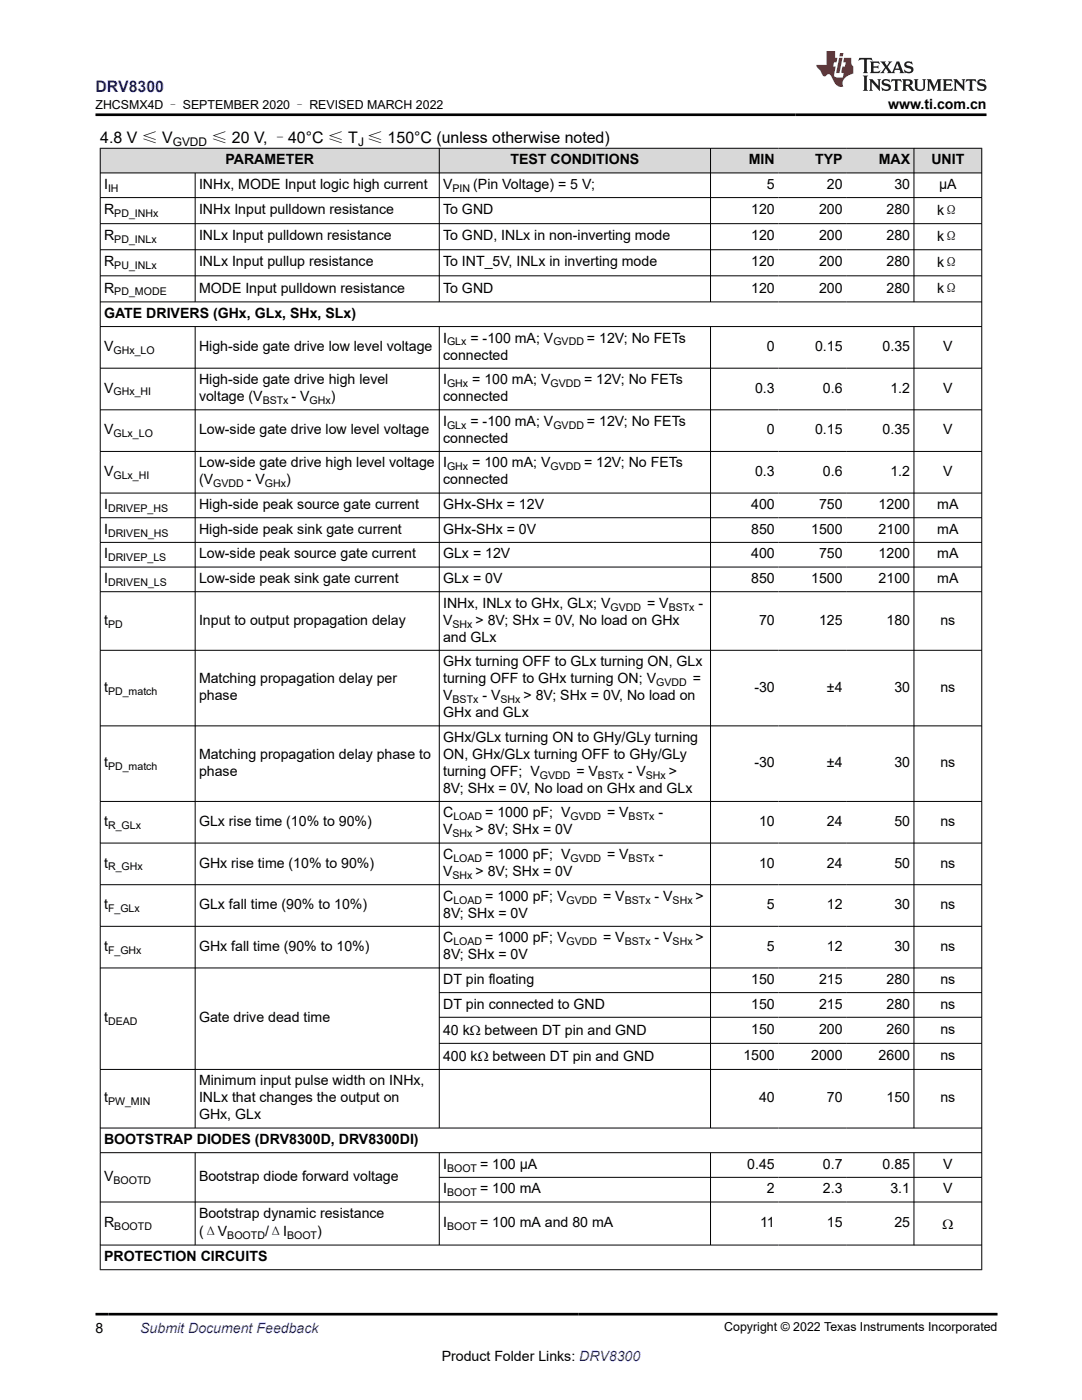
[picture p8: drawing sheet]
<svg xmlns="http://www.w3.org/2000/svg" width="216mm" height="279mm" viewBox="0 0 216 279" stroke-linecap="round" stroke-linejoin="round" font-family="sans-serif">
<defs><g id="words">
<text font-size="3.2" fill="#00f" x="19.1" y="18.3">DRV8300</text>
<g font-size="3.2">
<text x="20" y="28.4">4.8 V ≤ V</text>
<text x="42.2" y="28.4">≤ 20 V, –40°C ≤ T ≤ 150°C (unless otherwise noted)</text>
</g>
<g font-size="2.8">
<text x="177.2" y="21.7">www.ti.com.cn</text>
<text x="45" y="32.8">PARAMETER</text>
<text x="101.9" y="32.8">TEST CONDITIONS</text>
<text x="149.4" y="32.8">MIN</text>
<text x="162.6" y="32.8">TYP</text>
<text x="175.3" y="32.8">MAX</text>
<text x="185.8" y="32.8">UNIT</text>
<text x="20.8" y="37.7">I</text>
<text x="39.7" y="37.7">INHx, MODE Input logic high current</text>
<text x="88.4" y="37.7">V</text>
<text x="94.4" y="37.7">(Pin Voltage) = 5 V;</text>
<text x="153" y="37.7">5</text>
<text x="165" y="37.7">20</text>
<text x="178.5" y="37.7">30</text>
<text x="187.4" y="37.7">µA</text>
<text x="20.8" y="42.8">R</text>
<text x="20.8" y="48">R</text>
<text x="39.7" y="42.8">INHx Input pulldown resistance</text>
<text x="39.7" y="48">INLx Input pulldown resistance</text>
<text x="88.4" y="42.8">To GND</text>
<text x="88.4" y="48">To GND, INLx in non-inverting mode</text>
<text x="149.9" y="42.8">120</text>
<text x="149.9" y="48">120</text>
<text x="163.4" y="42.8">200</text>
<text x="163.4" y="48">200</text>
<text x="176.9" y="42.8">280</text>
<text x="176.9" y="48">280</text>
<text x="187" y="42.9">kΩ</text>
<text x="20.8" y="53.2">R</text>
<text x="39.7" y="53.2">INLx Input pullup resistance</text>
<text x="88.4" y="53.2">To INT_5V, INLx in inverting mode</text>
<text x="149.9" y="53.2">120</text>
<text x="163.4" y="53.2">200</text>
<text x="176.9" y="53.2">280</text>
<text x="187" y="48.1">kΩ</text>
<text x="187" y="53.3">kΩ</text>
<text x="20.8" y="58.4">R</text>
<text x="39.7" y="58.4">MODE Input pulldown resistance</text>
<text x="88.4" y="58.4">To GND</text>
<text x="149.9" y="58.4">120</text>
<text x="163.4" y="58.4">200</text>
<text x="176.9" y="58.4">280</text>
<text x="187" y="58.5">kΩ</text>
<text x="20.8" y="63.4">GATE DRIVERS (GHx, GLx, SHx, SLx)</text>
<text x="20.8" y="70.1">V</text>
<text x="39.7" y="70.1">High-side gate drive low level voltage</text>
<text x="88.4" y="68.4">I</text>
<text x="88.4" y="71.8">connected</text>
<text x="93.9" y="68.4">= -100 mA; V</text>
<text x="117.1" y="68.4">= 12V; No FETs</text>
<text x="153" y="70.1">0</text>
<text x="162.6" y="70.1">0.15</text>
<text x="176.1" y="70.1">0.35</text>
<text x="188.2" y="70.1">V</text>
<text x="39.7" y="76.7">High-side gate drive high level</text>
<text x="88.4" y="76.7">I</text>
<text x="94.2" y="76.7">= 100 mA; V</text>
<text x="116.5" y="76.7">= 12V; No FETs</text>
<text x="20.8" y="78.4">V</text>
<text x="39.7" y="80.1">voltage (V</text>
<text x="58.2" y="80.1">- V</text>
<text x="66" y="80.1">)</text>
<text x="88.4" y="80.1">connected</text>
<text x="150.7" y="78.4">0.3</text>
<text x="164.2" y="78.4">0.6</text>
<text x="177.7" y="78.4">1.2</text>
<text x="188.2" y="78.4">V</text>
<text x="20.8" y="86.7">V</text>
<text x="39.7" y="86.7">Low-side gate drive low level voltage</text>
<text x="88.4" y="85">I</text>
<text x="88.4" y="88.4">connected</text>
<text x="93.9" y="85">= -100 mA; V</text>
<text x="117.1" y="85">= 12V; No FETs</text>
<text x="153" y="86.7">0</text>
<text x="162.6" y="86.7">0.15</text>
<text x="176.1" y="86.7">0.35</text>
<text x="188.2" y="86.7">V</text>
<text x="20.8" y="95">V</text>
<text x="39.7" y="93.3">Low-side gate drive high level voltage</text>
<text x="88.4" y="93.3">I</text>
<text x="94.2" y="93.3">= 100 mA; V</text>
<text x="116.5" y="93.3">= 12V; No FETs</text>
<text x="150.7" y="95">0.3</text>
<text x="164.2" y="95">0.6</text>
<text x="177.7" y="95">1.2</text>
<text x="188.2" y="95">V</text>
<text x="20.8" y="101.6">I</text>
<text x="39.7" y="96.7">(V</text>
<text x="39.7" y="101.6">High-side peak source gate current</text>
<text x="49.2" y="96.7">- V</text>
<text x="57.1" y="96.7">)</text>
<text x="88.4" y="96.7">connected</text>
<text x="88.4" y="101.6">GHx-SHx = 12V</text>
<text x="149.9" y="101.6">400</text>
<text x="163.4" y="101.6">750</text>
<text x="175.3" y="101.6">1200</text>
<text x="187" y="101.6">mA</text>
<text x="20.8" y="106.5">I</text>
<text x="39.7" y="106.5">High-side peak sink gate current</text>
<text x="88.4" y="106.5">GHx-SHx = 0V</text>
<text x="149.9" y="106.5">850</text>
<text x="161.9" y="106.5">1500</text>
<text x="175.3" y="106.5">2100</text>
<text x="187" y="106.5">mA</text>
<text x="20.8" y="111.4">I</text>
<text x="39.7" y="111.4">Low-side peak source gate current</text>
<text x="88.4" y="111.4">GLx = 12V</text>
<text x="149.9" y="111.4">400</text>
<text x="163.4" y="111.4">750</text>
<text x="175.3" y="111.4">1200</text>
<text x="187" y="111.4">mA</text>
<text x="20.8" y="116.4">I</text>
<text x="39.7" y="116.4">Low-side peak sink gate current</text>
<text x="88.4" y="116.4">GLx = 0V</text>
<text x="149.9" y="116.4">850</text>
<text x="161.9" y="116.4">1500</text>
<text x="175.3" y="116.4">2100</text>
<text x="187" y="116.4">mA</text>
<text x="20.8" y="124.7">t</text>
<text x="39.7" y="124.7">Input to output propagation delay</text>
<text x="88.4" y="121.3">INHx, INLx to GHx, GLx; V</text>
<text x="88.4" y="124.7">V</text>
<text x="94.9" y="124.7">&gt; 8V; SHx = 0V, No load on GHx</text>
<text x="129.1" y="121.3">= V</text>
<text x="139.4" y="121.3">-</text>
<text x="151.5" y="124.7">70</text>
<text x="163.4" y="124.7">125</text>
<text x="176.9" y="124.7">180</text>
<text x="187.6" y="124.7">ns</text>
<text x="88.4" y="128.1">and GLx</text>
<text x="39.7" y="136.4">Matching propagation delay per</text>
<text x="88.4" y="133">GHx turning OFF to GLx turning ON, GLx</text>
<text x="88.4" y="136.4">turning OFF to GHx turning ON; V</text>
<text x="138.2" y="136.4">=</text>
<text x="20.8" y="138.1">t</text>
<text x="39.7" y="139.7">phase</text>
<text x="88.4" y="139.7">V</text>
<text x="88.4" y="143.1">GHx and GLx</text>
<text x="96.3" y="139.7">- V</text>
<text x="104.5" y="139.7">&gt; 8V; SHx = 0V, No load on</text>
<text x="150.5" y="138.1">-30</text>
<text x="165" y="138.1">±4</text>
<text x="178.5" y="138.1">30</text>
<text x="187.6" y="138.1">ns</text>
<text x="88.4" y="148.1">GHx/GLx turning ON to GHy/GLy turning</text>
<text x="20.8" y="153.1">t</text>
<text x="39.7" y="151.4">Matching propagation delay phase to</text>
<text x="39.7" y="154.8">phase</text>
<text x="88.4" y="151.4">ON, GHx/GLx turning OFF to GHy/GLy</text>
<text x="88.4" y="154.8">turning OFF; V</text>
<text x="115" y="154.8">= V</text>
<text x="125.3" y="154.8">- V</text>
<text x="133.5" y="154.8">&gt;</text>
<text x="150.5" y="153.1">-30</text>
<text x="165" y="153.1">±4</text>
<text x="178.5" y="153.1">30</text>
<text x="187.6" y="153.1">ns</text>
<text x="88.4" y="158.2">8V; SHx = 0V, No load on GHx and GLx</text>
<text x="20.8" y="164.8">t</text>
<text x="39.7" y="164.8">GLx rise time (10% to 90%)</text>
<text x="88.4" y="163.1">C</text>
<text x="88.4" y="166.5">V</text>
<text x="94.9" y="166.5">&gt; 8V; SHx = 0V</text>
<text x="96.8" y="163.1">= 1000 pF; V</text>
<text x="121.1" y="163.1">= V</text>
<text x="131.4" y="163.1">-</text>
<text x="151.5" y="164.8">10</text>
<text x="165" y="164.8">24</text>
<text x="178.5" y="164.8">50</text>
<text x="187.6" y="164.8">ns</text>
<text x="20.8" y="173.1">t</text>
<text x="39.7" y="173.1">GHx rise time (10% to 90%)</text>
<text x="88.4" y="171.4">C</text>
<text x="96.8" y="171.4">= 1000 pF; V</text>
<text x="121.1" y="171.4">= V</text>
<text x="131.4" y="171.4">-</text>
<text x="151.5" y="173.1">10</text>
<text x="165" y="173.1">24</text>
<text x="178.5" y="173.1">50</text>
<text x="187.6" y="173.1">ns</text>
<text x="88.4" y="179.8">C</text>
<text x="88.4" y="174.8">V</text>
<text x="94.9" y="174.8">&gt; 8V; SHx = 0V</text>
<text x="96.8" y="179.8">= 1000 pF; V</text>
<text x="120.3" y="179.8">= V</text>
<text x="130.6" y="179.8">- V</text>
<text x="138.8" y="179.8">&gt;</text>
<text x="20.8" y="181.4">t</text>
<text x="39.7" y="181.4">GLx fall time (90% to 10%)</text>
<text x="88.4" y="183.1">8V; SHx = 0V</text>
<text x="153" y="181.4">5</text>
<text x="165" y="181.4">12</text>
<text x="178.5" y="181.4">30</text>
<text x="187.6" y="181.4">ns</text>
<text x="20.8" y="189.8">t</text>
<text x="39.7" y="189.8">GHx fall time (90% to 10%)</text>
<text x="88.4" y="188.1">C</text>
<text x="88.4" y="191.4">8V; SHx = 0V</text>
<text x="96.8" y="188.1">= 1000 pF; V</text>
<text x="120.3" y="188.1">= V</text>
<text x="130.6" y="188.1">- V</text>
<text x="138.8" y="188.1">&gt;</text>
<text x="153" y="189.8">5</text>
<text x="165" y="189.8">12</text>
<text x="178.5" y="189.8">30</text>
<text x="187.6" y="189.8">ns</text>
<text x="88.4" y="196.4">DT pin floating</text>
<text x="149.9" y="196.4">150</text>
<text x="163.4" y="196.4">215</text>
<text x="176.9" y="196.4">280</text>
<text x="187.6" y="196.4">ns</text>
<text x="88.4" y="201.3">DT pin connected to GND</text>
<text x="149.9" y="201.3">150</text>
<text x="163.4" y="201.3">215</text>
<text x="176.9" y="201.3">280</text>
<text x="187.6" y="201.3">ns</text>
<text x="20.8" y="204">t</text>
<text x="39.7" y="204">Gate drive dead time</text>
<text x="88.4" y="206.5">40 kΩ between DT pin and GND</text>
<text x="149.9" y="206.4">150</text>
<text x="163.4" y="206.4">200</text>
<text x="176.9" y="206.4">260</text>
<text x="187.6" y="206.4">ns</text>
<text x="88.4" y="211.7">400 kΩ between DT pin and GND</text>
<text x="148.3" y="211.6">1500</text>
<text x="161.9" y="211.6">2000</text>
<text x="175.3" y="211.6">2600</text>
<text x="187.6" y="211.6">ns</text>
<text x="20.8" y="220">t</text>
<text x="39.7" y="216.6">Minimum input pulse width on INHx,</text>
<text x="39.7" y="220">INLx that changes the output on</text>
<text x="151.5" y="220">40</text>
<text x="165" y="220">70</text>
<text x="176.9" y="220">150</text>
<text x="187.6" y="220">ns</text>
<text x="39.7" y="223.4">GHx, GLx</text>
<text x="20.8" y="228.3">BOOTSTRAP DIODES (DRV8300D, DRV8300DI)</text>
<text x="88.4" y="233.2">I</text>
<text x="95.8" y="233.2">= 100 µA</text>
<text x="149.1" y="233.2">0.45</text>
<text x="164.2" y="233.2">0.7</text>
<text x="176.1" y="233.2">0.85</text>
<text x="188.2" y="233.2">V</text>
<text x="20.8" y="235.7">V</text>
<text x="39.7" y="235.7">Bootstrap diode forward voltage</text>
<text x="88.4" y="238.2">I</text>
<text x="95.8" y="238.2">= 100 mA</text>
<text x="153" y="238.2">2</text>
<text x="164.2" y="238.2">2.3</text>
<text x="177.7" y="238.2">3.1</text>
<text x="188.2" y="238.2">V</text>
<text x="20.8" y="244.9">R</text>
<text x="39.7" y="243.1">Bootstrap dynamic resistance</text>
<text x="88.4" y="244.9">I</text>
<text x="95.8" y="244.9">= 100 mA and 80 mA</text>
<text x="151.7" y="244.9">11</text>
<text x="165" y="244.9">15</text>
<text x="178.5" y="244.9">25</text>
<text x="188" y="245.2">Ω</text>
<text x="20.8" y="251.7">PROTECTION CIRCUITS</text>
<text x="39.7" y="246.7">(ΔV</text>
<text x="52.9" y="246.7">/ΔI</text>
<text x="63.3" y="246.7">)</text>
<text x="19.1" y="266">8</text>
<text x="88.1" y="271.7">Product Folder Links: DRV8300</text>
</g>
<text font-size="2.8" fill="#00f" x="28" y="266">Submit Document Feedback</text>
<g font-size="2.5">
<text x="19.1" y="21.8">ZHCSMX4D – SEPTEMBER 2020 – REVISED MARCH 2022</text>
<text x="144.5" y="265.7">Copyright © 2022 Texas Instruments Incorporated</text>
</g>
<g font-size="2.4">
<text x="34.5" y="29.1">GVDD</text>
<text x="71.4" y="29.1">J</text>
</g>
<g font-size="2.1">
<text x="21.6" y="38.3">IH</text>
<text x="90.3" y="38.3">PIN</text>
<text x="22.8" y="43.3">PD_INHx</text>
<text x="22.8" y="48.5">PD_INLx</text>
<text x="22.8" y="53.7">PU_INLx</text>
<text x="22.8" y="58.9">PD_MODE</text>
<text x="22.6" y="70.6">GHx_LO</text>
<text x="89.2" y="68.9">GLx</text>
<text x="110.4" y="68.9">GVDD</text>
<text x="89.2" y="77.2">GHx</text>
<text x="109.8" y="77.2">GVDD</text>
<text x="22.6" y="78.9">GHx_HI</text>
<text x="52.4" y="80.6">BSTx</text>
<text x="61.8" y="80.6">GHx</text>
<text x="22.6" y="87.2">GLx_LO</text>
<text x="89.2" y="85.5">GLx</text>
<text x="110.4" y="85.5">GVDD</text>
<text x="22.6" y="95.5">GLx_HI</text>
<text x="89.2" y="93.9">GHx</text>
<text x="109.8" y="93.9">GVDD</text>
<text x="42.5" y="97.2">GVDD</text>
<text x="52.8" y="97.2">GHx</text>
<text x="21.6" y="102.2">DRIVEP_HS</text>
<text x="21.6" y="107.1">DRIVEN_HS</text>
<text x="21.6" y="112">DRIVEP_LS</text>
<text x="21.6" y="116.9">DRIVEN_LS</text>
<text x="21.6" y="125.2">PD</text>
<text x="90.3" y="125.2">SHx</text>
<text x="121.8" y="121.8">GVDD</text>
<text x="133.4" y="121.8">BSTx</text>
<text x="130.9" y="136.9">GVDD</text>
<text x="21.6" y="138.6">PD_match</text>
<text x="90.3" y="140.3">BSTx</text>
<text x="99.9" y="140.3">SHx</text>
<text x="21.6" y="153.7">PD_match</text>
<text x="107.7" y="155.4">GVDD</text>
<text x="119.3" y="155.4">BSTx</text>
<text x="128.9" y="155.4">SHx</text>
<text x="21.6" y="165.4">R_GLx</text>
<text x="90.3" y="167.1">SHx</text>
<text x="90.5" y="163.7">LOAD</text>
<text x="113.8" y="163.7">GVDD</text>
<text x="125.4" y="163.7">BSTx</text>
<text x="21.6" y="173.7">R_GHx</text>
<text x="90.5" y="172">LOAD</text>
<text x="113.8" y="172">GVDD</text>
<text x="125.4" y="172">BSTx</text>
<text x="90.3" y="175.4">SHx</text>
<text x="21.6" y="182">F_GLx</text>
<text x="90.5" y="180.3">LOAD</text>
<text x="113.1" y="180.3">GVDD</text>
<text x="124.7" y="180.3">BSTx</text>
<text x="134.2" y="180.3">SHx</text>
<text x="21.6" y="190.3">F_GHx</text>
<text x="90.5" y="188.6">LOAD</text>
<text x="113.1" y="188.6">GVDD</text>
<text x="124.7" y="188.6">BSTx</text>
<text x="134.2" y="188.6">SHx</text>
<text x="21.6" y="204.6">DEAD</text>
<text x="21.6" y="220.6">PW_MIN</text>
<text x="89.2" y="233.8">BOOT</text>
<text x="22.6" y="236.3">BOOTD</text>
<text x="89.2" y="238.7">BOOT</text>
<text x="22.8" y="245.5">BOOTD</text>
<text x="89.2" y="245.5">BOOT</text>
<text x="45.4" y="247.3">BOOTD</text>
<text x="57.3" y="247.3">BOOT</text>
</g>
</g></defs>
<g fill="#d8d8d8">
<path d="M20 29.6h175.9v4.9h-175.9z" fill-rule="evenodd"/>
<path d="M20.1 29.7h67.5v4.7h-67.5z" fill-rule="evenodd"/>
<path d="M87.7 29.7h54v4.7h-54z" fill-rule="evenodd"/>
<path d="M141.8 29.7h13.5v4.7h-13.5z" fill-rule="evenodd"/>
<path d="M155.3 29.7h13.5v4.7h-13.5z" fill-rule="evenodd"/>
<path d="M168.8 29.7h13.5v4.7h-13.5z" fill-rule="evenodd"/>
<path d="M182.4 29.7h13.4v4.7h-13.4z" fill-rule="evenodd"/>
</g>
<g fill="none" stroke="#000" stroke-width=".2">
<path d="M19.9 29.6h176.1M19.9 34.5h176.1M19.9 39.4h176.1M20 29.5v224M38.9 34.5v25.8M87.7 29.5v30.8M141.8 29.5v30.8M182.4 29.5v30.8M195.9 29.5v224M19.9 44.6h176.1M19.9 49.8h176.1M19.9 55h176.1"/>
<path d="M19.9 60.3h176.1M19.9 65.2h176.1M19.9 73.5h176.1M38.9 65.2v160M87.7 65.2v160M141.8 65.2v160M182.4 65.2v160M19.9 81.8h176.1M19.9 90.1h176.1M19.9 98.4h176.1M19.9 103.3h176.1M19.9 108.2h176.1"/>
<path d="M19.9 113.2h176.1M19.9 118.1h176.1M19.9 129.8h176.1M19.9 144.9h176.1M19.9 159.9h176.1M19.9 168.3h176.1M19.9 176.6h176.1M19.9 184.9h176.1M19.9 193.2h176.1M87.7 198.1h108.3M19.9 213.4h176.1M87.7 203h108.3"/>
<path d="M87.7 208.2h108.3M19.9 225.1h176.1M19.9 230h176.1M19.9 239.9h176.1M38.9 230v18.5M87.7 230v18.5M87.7 235h108.3M141.8 230v18.5M182.4 230v18.5M19.9 248.5h176.1M19.9 253.4h176.1"/>
</g>
<path d="M171.5 11.6l-.2 .5 .5-.2h.6v.1v2.2l-.2 .4h1l-.2-.4v-2.2v-.1h.5l.6 .2-.2-.5zM173.6 12.3l.2 .4v1.5l-.2 .4h1.9l.1-.6a1.08 1.08 0 0 1-1.3 .2v-.7h.6l.4 .2v-.7l-.4 .2h-.6v-.5l.2-.2a1 1 0 0 1 1 .3l-.1-.5zM175.7 12.3l.9 1.1-1 1.2h.9l-.2-.2 .5-.8 .4 .8-.2 .2h1.6l-.2-.2 .2-.5h.9l.1 .5-.1 .2h.9l-.2-.3-.8-2h-.5l-.9 2.2-.9-1.1 .9-1.1h-.8l.2 .2-.4 .6-.4-.6 .2-.2zM179 12.7l.4 1h-.7zM180.7 12.4a.65 .65 0 0 0-.2 .7 .65 .65 0 0 0 .6 .5l.6 .1 .1 .3a.79 .79 0 0 1-.7 .4 .79 .79 0 0 1-.7-.5l.1 .7 .2-.1a.93 .93 0 0 0 1.1 .1 .93 .93 0 0 0 .4-1 1.46 1.46 0 0 0-1.2-.6l-.1-.3a1.09 1.09 0 0 1 1.2 .2l-.2-.6-.1 .1-.5-.2zM172.2 15.1l.2 .4v2.2l-.2 .4h1l-.2-.4v-2.2l.2-.4zM173.4 15.8l.2 .4v1.5l-.2 .4h.8l-.3-.4 .1-1.3 1.6 1.8v-2l.2-.4h-.7l.1 .2 .1 1.1-1.2-1.3zM176.2 15.9a.65 .65 0 0 0-.2 .8 .65 .65 0 0 0 .6 .4l.6 .2 .1 .2a.79 .79 0 0 1-.7 .4 .79 .79 0 0 1-.7-.5l.1 .7 .2-.1a.93 .93 0 0 0 1.1 .1 .93 .93 0 0 0 .4-.9 1.46 1.46 0 0 0-1.2-.6l-.1-.4a1.09 1.09 0 0 1 1.2 .2l-.1-.6-.2 .1-.5-.1zM177.9 15.8l-.1 .6a.63 .63 0 0 1 .8-.3v1.6l-.3 .4h1l-.2-.4v-1.6a.66 .66 0 0 1 .8 .3l-.1-.6zM180 15.8l.2 .4v1.5l-.2 .4h1l-.2-.2-.1-.7h.5l.1 .2a.79 .79 0 0 0 1.2 .6l-1-.9a.61 .61 0 0 0 .6-.6 .61 .61 0 0 0-.5-.7zM180.8 16.1h.1a.47 .47 0 0 1 .5 .1 .47 .47 0 0 1 .1 .5l-.1 .1-.7 .1zM182.3 15.8l.2 .2a2.27 2.27 0 0 0 .4 2 1.04 1.04 0 0 0 1.7-.7v-1.3l.2-.2h-.8l.2 .4v1.1a.6 .6 0 0 1-.6 .6 .6 .6 0 0 1-.6-.6v-1.1l.3-.4zM184.9 15.8l.2 .4v1.5l-.2 .4h.8l-.3-.4v-1.4l.9 1.9 .9-1.9v1.4l-.3 .4h1l-.2-.4v-1.5l.2-.4h-.8l-.7 1.5-.6-1.5zM188.1 15.8l.2 .4v1.5l-.2 .4h1.9l.1-.6a1.09 1.09 0 0 1-1.3 .2v-.7h.6l.4 .2v-.6l-.4 .2h-.6v-.6l.2-.1a1.01 1.01 0 0 1 1 .3l-.1-.6zM190.2 15.8l.3 .4v1.5l-.3 .4h.8l-.2-.4v-1.3l1.6 1.8v-2l.2-.4h-.7l.2 .2v1.1l-1.2-1.3zM192.8 15.8l-.1 .6a.63 .63 0 0 1 .8-.3v1.6l-.3 .4h1l-.2-.4v-1.6a.66 .66 0 0 1 .8 .3l-.1-.6zM195.2 15.9a.65 .65 0 0 0-.2 .8 .65 .65 0 0 0 .6 .4l.6 .2 .2 .2a.79 .79 0 0 1-.7 .4 .79 .79 0 0 1-.7-.5l.1 .7 .2-.1a.93 .93 0 0 0 1 .1 .93 .93 0 0 0 .5-.9 1.46 1.46 0 0 0-1.3-.6v-.4a1.09 1.09 0 0 1 1.2 .2l-.2-.6-.2 .1-.5-.1z" fill="#231f20"/>
<path d="M164.9 10.2v2.8h-2l.1 .3 .8 1a.95 .95 0 0 0 1 .9 .59 .59 0 0 1 .5-.4 .59 .59 0 0 1 .5 .4l.4 .7a1.59 1.59 0 0 0 2.1 1.4 1.61 1.61 0 0 1 1-2.3l1-.3-.1-1.5a1.59 1.59 0 0 1-.3-1.7h-1.5l-.2 .9h.6l-.2 .9h-.5l-.2 1v.2l.4 .1-.1 .9h-.7a.73 .73 0 0 1-1-.7l.3-1.5h-.5l.1-.9h.5l.2-.9h-.5v-1.3zM167.4 11.5l-.6 3.1h.7l.6-3.1zM167.6 10.6l-.1 .6h.7l.1-.6z" fill="#ed1c24"/>
<path d="M19.1 22.9h177.8M19.1 262.3h179.9" fill="none" stroke="#000" stroke-width=".53"/>
<use href="#words"/>
</svg>
